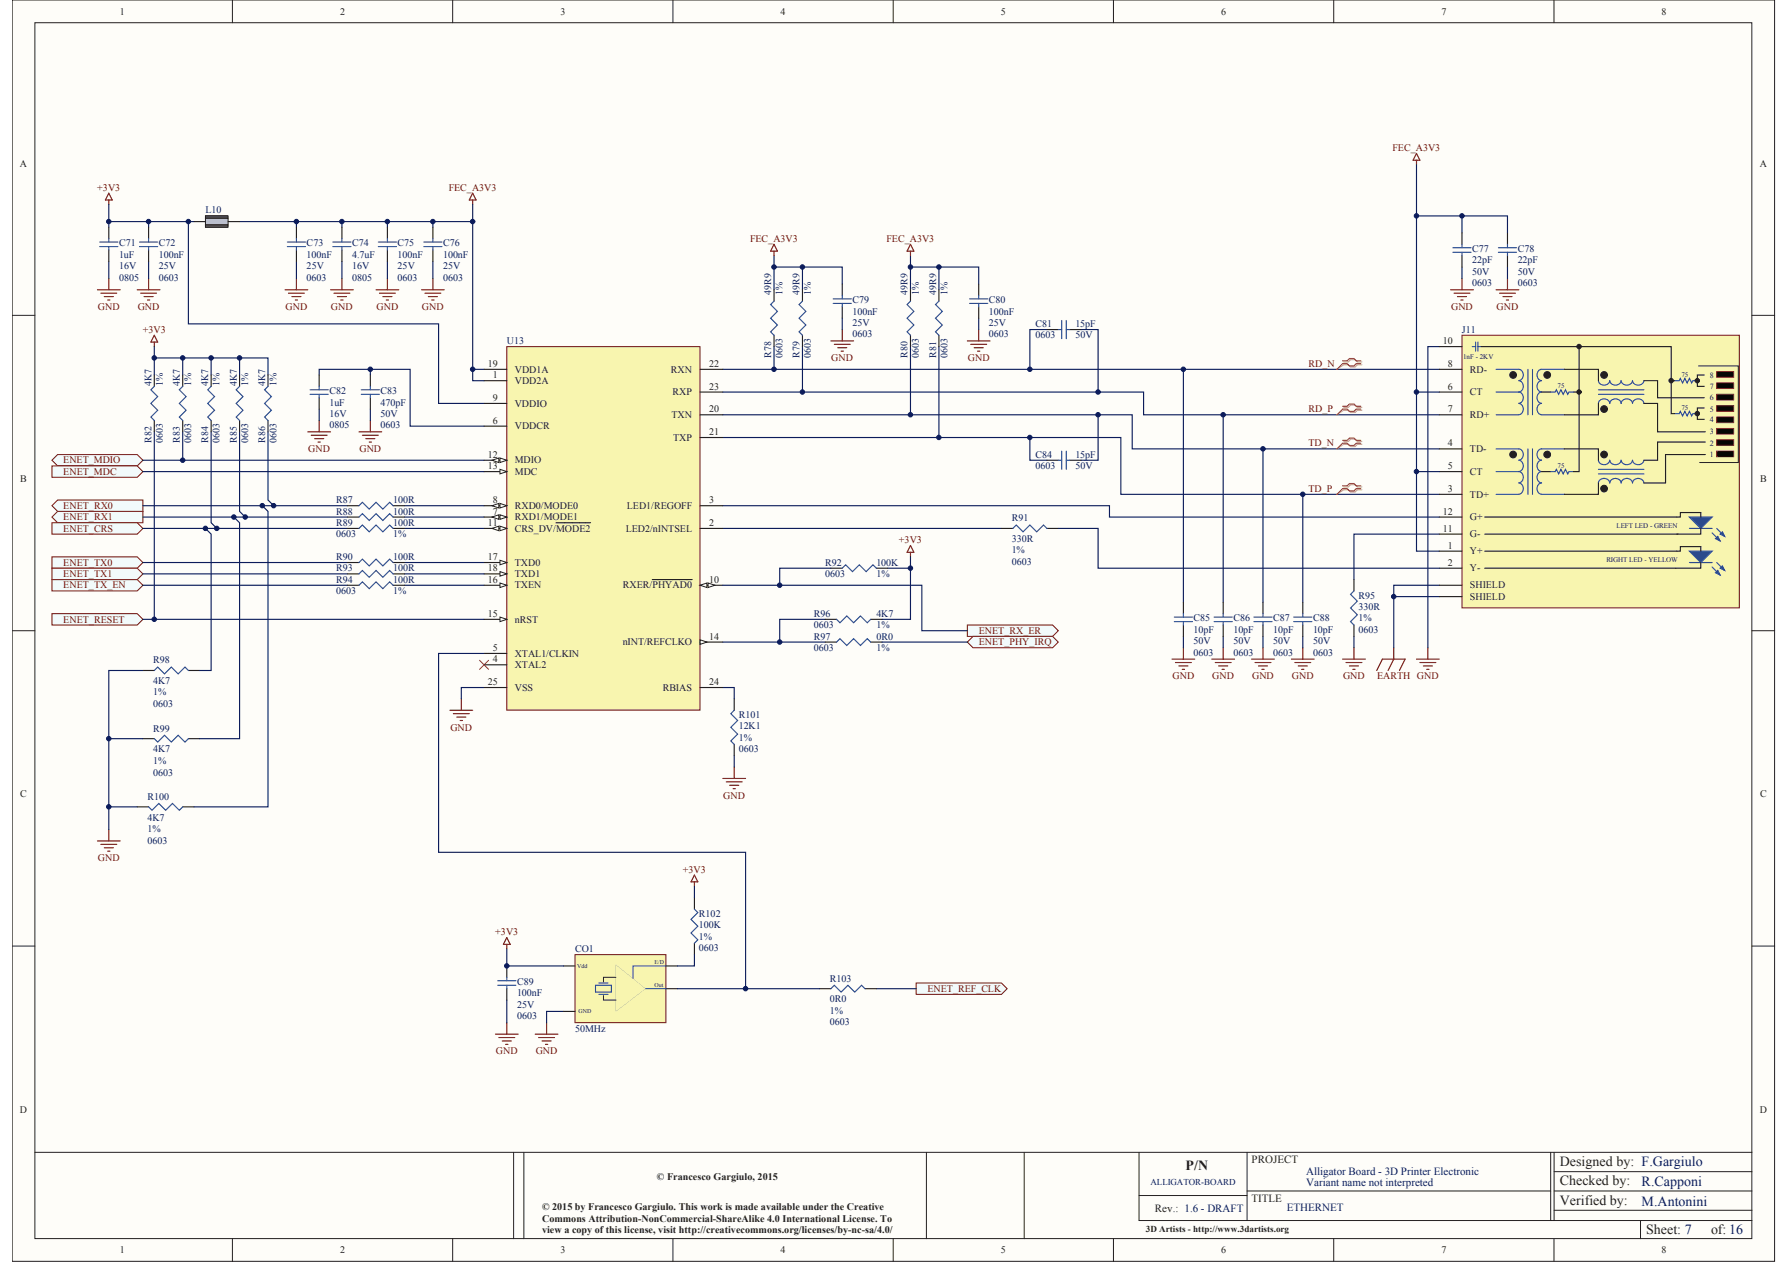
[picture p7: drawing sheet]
<svg xmlns="http://www.w3.org/2000/svg" width="297mm" height="210mm" viewBox="0 0 297 210" stroke-linecap="round" stroke-linejoin="round" font-family="sans-serif">
<defs><g id="words">
<g font-size="2.3" fill="#231f20">
<text x="196.9" y="194.4">P/N</text>
<text x="259" y="193.6">Designed by: F.Gargiulo</text>
<text x="259" y="196.8">Checked by:</text>
<text x="259" y="200">Verified by:</text>
<text x="273.3" y="204.9">Sheet: 7</text>
<text x="284.1" y="204.9">of: 16</text>
</g>
<g font-size="2.3" fill="#0c1c5b">
<text x="272.6" y="197">R.Capponi</text>
<text x="272.6" y="200.2">M.Antonini</text>
</g>
<g font-size="1.8" fill="#231f20">
<text x="207.8" y="193.2">PROJECT</text>
<text x="191.8" y="201.3">Rev.: 1.6 - DRAFT</text>
<text x="207.8" y="199.6">TITLE</text>
</g>
<g font-size="1.8" fill="#0c1c5b">
<text x="216.9" y="195.1">Alligator Board - 3D Printer Electronic</text>
<text x="216.9" y="197">Variant name not interpreted</text>
<text x="213.7" y="201.1">ETHERNET</text>
</g>
<g font-size="1.7" fill="#231f20">
<text x="19.9" y="2.4">1</text>
<text x="56.5" y="2.4">2</text>
<text x="93" y="2.4">3</text>
<text x="129.6" y="2.4">4</text>
<text x="166.2" y="2.4">5</text>
<text x="202.8" y="2.4">6</text>
<text x="239.3" y="2.4">7</text>
<text x="275.9" y="2.4">8</text>
<text x="3.3" y="27.7">A</text>
<text x="292.2" y="27.7">A</text>
<text x="239.6" y="57.2">10</text>
<text x="81" y="60.9">19</text>
<text x="81.8" y="62.8">1</text>
<text x="85.5" y="61.9">VDD1A</text>
<text x="85.5" y="63.8">VDD2A</text>
<text x="111.4" y="61.9">RXN</text>
<text x="111.7" y="65.6">RXP</text>
<text x="117.8" y="64.7">23</text>
<text x="117.8" y="60.9">22</text>
<text x="240.4" y="64.7">6</text>
<text x="240.4" y="60.9">8</text>
<text x="244.1" y="65.6">CT</text>
<text x="244.1" y="61.9">RD-</text>
<text x="81.8" y="66.6">9</text>
<text x="81.8" y="70.4">6</text>
<text x="85.5" y="67.5">VDDIO</text>
<text x="85.5" y="71.3">VDDCR</text>
<text x="111.5" y="69.4">TXN</text>
<text x="117.8" y="68.5">20</text>
<text x="240.4" y="68.5">7</text>
<text x="244.1" y="69.4">RD+</text>
<text x="81" y="76">12</text>
<text x="81" y="77.9">13</text>
<text x="85.5" y="77">MDIO</text>
<text x="111.7" y="73.2">TXP</text>
<text x="117.8" y="72.2">21</text>
<text x="240.4" y="77.9">5</text>
<text x="240.4" y="74.1">4</text>
<text x="244.1" y="75.1">TD-</text>
<text x="3.4" y="80">B</text>
<text x="81.8" y="83.6">8</text>
<text x="85.5" y="78.9">MDC</text>
<text x="117.8" y="83.6">3</text>
<text x="240.4" y="81.7">3</text>
<text x="244.1" y="82.6">TD+</text>
<text x="244.1" y="78.9">CT</text>
<text x="292.2" y="80">B</text>
<text x="81" y="87.3">11</text>
<text x="81.8" y="85.5">7</text>
<text x="85.5" y="88.3">CRS_DV/MODE2</text>
<text x="85.5" y="86.4">RXD1/MODE1</text>
<text x="85.5" y="84.5">RXD0/MODE0</text>
<text x="103.9" y="88.3">LED2/nINTSEL</text>
<text x="104.1" y="84.5">LED1/REGOFF</text>
<text x="117.8" y="87.3">2</text>
<text x="239.6" y="85.5">12</text>
<text x="239.6" y="88.3">11</text>
<text x="244.1" y="86.4">G+</text>
<text x="244.1" y="89.2">G-</text>
<text x="81" y="93">17</text>
<text x="81" y="94.9">18</text>
<text x="85.5" y="94">TXD0</text>
<text x="85.5" y="95.8">TXD1</text>
<text x="240.4" y="94">2</text>
<text x="240.4" y="91.1">1</text>
<text x="244.1" y="94.9">Y-</text>
<text x="244.1" y="92.1">Y+</text>
<text x="81" y="96.8">16</text>
<text x="85.5" y="97.7">TXEN</text>
<text x="103.4" y="97.7">RXER/PHYAD0</text>
<text x="117.8" y="96.8">10</text>
<text x="244.1" y="99.6">SHIELD</text>
<text x="244.1" y="97.7">SHIELD</text>
<text x="81" y="102.4">15</text>
<text x="85.5" y="103.4">nRST</text>
<text x="103.4" y="107.2">nINT/REFCLKO</text>
<text x="117.8" y="106.2">14</text>
<text x="81" y="113.8">25</text>
<text x="81.8" y="110">4</text>
<text x="81.8" y="108.1">5</text>
<text x="85.5" y="110.9">XTAL2</text>
<text x="85.5" y="109">XTAL1/CLKIN</text>
<text x="117.8" y="113.8">24</text>
<text x="85.5" y="114.7">VSS</text>
<text x="110" y="114.7">RBIAS</text>
<text x="3.4" y="132.4">C</text>
<text x="292.2" y="132.4">C</text>
<text x="3.3" y="184.8">D</text>
<text x="292.2" y="184.8">D</text>
<text x="109.1" y="195.9">© Francesco Gargiulo, 2015</text>
<text x="90" y="201">© 2015 by Francesco Gargiulo. This work is made available under the Creative</text>
<text x="90" y="202.9">Commons Attribution-NonCommercial-ShareAlike 4.0 International License. To</text>
<text x="19.9" y="208.1">1</text>
<text x="56.5" y="208.1">2</text>
<text x="90" y="204.7">view a copy of this license, visit http://creativecommons.org/licenses/by-nc-sa/4.0/</text>
<text x="93" y="208.1">3</text>
<text x="129.6" y="208.1">4</text>
<text x="166.2" y="208.1">5</text>
<text x="202.8" y="208.1">6</text>
<text x="239.3" y="208.1">7</text>
<text x="275.9" y="208.1">8</text>
</g>
<g font-size="1.7" fill="#6d0c0e">
<text x="231.2" y="25.1">FEC_A3V3</text>
<text x="16.2" y="31.7">+3V3</text>
<text x="74.5" y="31.7">FEC_A3V3</text>
<text x="124.6" y="40.2">FEC_A3V3</text>
<text x="147.2" y="40.2">FEC_A3V3</text>
<text x="16.3" y="51.5">GND</text>
<text x="22.9" y="51.5">GND</text>
<text x="47.4" y="51.5">GND</text>
<text x="55" y="51.5">GND</text>
<text x="62.5" y="51.5">GND</text>
<text x="70.1" y="51.5">GND</text>
<text x="240.9" y="51.5">GND</text>
<text x="248.5" y="51.5">GND</text>
<text x="23.7" y="55.3">+3V3</text>
<text x="138" y="60">GND</text>
<text x="160.7" y="60">GND</text>
<text x="217.3" y="60.9">RD_N</text>
<text x="217.3" y="68.5">RD_P</text>
<text x="10.5" y="77">ENET_MDIO</text>
<text x="51.2" y="75.1">GND</text>
<text x="59.7" y="75.1">GND</text>
<text x="217.3" y="74.1">TD_N</text>
<text x="10.5" y="78.9">ENET_MDC</text>
<text x="217.3" y="81.7">TD_P</text>
<text x="10.5" y="86.4">ENET_RX1</text>
<text x="10.5" y="84.5">ENET_RX0</text>
<text x="10.5" y="88.3">ENET_CRS</text>
<text x="10.5" y="94">ENET_TX0</text>
<text x="10.5" y="95.8">ENET_TX1</text>
<text x="149.3" y="90.2">+3V3</text>
<text x="10.5" y="97.7">ENET_TX_EN</text>
<text x="10.5" y="103.4">ENET_RESET</text>
<text x="162.5" y="105.3">ENET_RX_ER</text>
<text x="162.5" y="107.2">ENET_PHY_IRQ</text>
<text x="194.7" y="112.8">GND</text>
<text x="201.3" y="112.8">GND</text>
<text x="207.9" y="112.8">GND</text>
<text x="214.5" y="112.8">GND</text>
<text x="223" y="112.8">GND</text>
<text x="228.6" y="112.8">EARTH GND</text>
<text x="74.8" y="121.3">GND</text>
<text x="120.1" y="132.6">GND</text>
<text x="16.3" y="143">GND</text>
<text x="113.4" y="144.9">+3V3</text>
<text x="82.2" y="155.3">+3V3</text>
<text x="154" y="164.7">ENET_REF_CLK</text>
<text x="82.3" y="175.1">GND</text>
<text x="88.9" y="175.1">GND</text>
</g>
<g font-size="1.7" fill="#0c1c5b">
<text x="34.1" y="35.4">L10</text>
<text x="19.8" y="40.9">C71</text>
<text x="26.4" y="40.9">C72</text>
<text x="50.9" y="40.9">C73</text>
<text x="58.5" y="40.9">C74</text>
<text x="66" y="40.9">C75</text>
<text x="73.6" y="40.9">C76</text>
<text x="244.4" y="41.9">C77</text>
<text x="252" y="41.9">C78</text>
<text x="19.8" y="42.8">1uF</text>
<text x="19.8" y="44.7">16V</text>
<text x="19.8" y="46.6">0805</text>
<text x="26.4" y="42.8">100nF</text>
<text x="26.4" y="44.7">25V</text>
<text x="26.4" y="46.6">0603</text>
<text x="50.9" y="42.8">100nF</text>
<text x="50.9" y="44.7">25V</text>
<text x="50.9" y="46.6">0603</text>
<text x="58.5" y="42.8">4.7uF</text>
<text x="58.5" y="44.7">16V</text>
<text x="58.5" y="46.6">0805</text>
<text x="66" y="42.8">100nF</text>
<text x="66" y="44.7">25V</text>
<text x="66" y="46.6">0603</text>
<text x="73.6" y="42.8">100nF</text>
<text x="73.6" y="44.7">25V</text>
<text x="73.6" y="46.6">0603</text>
<text x="244.4" y="43.8">22pF</text>
<text x="244.4" y="45.6">50V</text>
<text x="244.4" y="47.5">0603</text>
<text x="252" y="43.8">22pF</text>
<text x="252" y="45.6">50V</text>
<text x="252" y="47.5">0603</text>
<text x="141.5" y="52.2">100nF</text>
<text x="141.5" y="50.4">C79</text>
<text x="164.2" y="52.2">100nF</text>
<text x="164.2" y="50.4">C80</text>
<text x="84.1" y="57.2">U13</text>
<text x="141.5" y="54.1">25V</text>
<text x="141.5" y="56">0603</text>
<text x="164.2" y="54.1">25V</text>
<text x="164.2" y="56">0603</text>
<text x="171.9" y="56.2">0603</text>
<text x="171.9" y="54.3">C81</text>
<text x="178.5" y="54.3">15pF</text>
<text x="178.5" y="56.2">50V</text>
<text x="242.7" y="55.3">J11</text>
<text x="54.7" y="65.5">C82</text>
<text x="63.2" y="65.5">C83</text>
<text x="54.7" y="67.3">1uF</text>
<text x="54.7" y="69.2">16V</text>
<text x="54.7" y="71.1">0805</text>
<text x="63.2" y="67.3">470pF</text>
<text x="63.2" y="69.2">50V</text>
<text x="63.2" y="71.1">0603</text>
<text x="171.9" y="77.9">0603</text>
<text x="171.9" y="76">C84</text>
<text x="178.5" y="76">15pF</text>
<text x="178.5" y="77.9">50V</text>
<text x="55.8" y="83.6">R87</text>
<text x="65.3" y="83.6">100R</text>
<text x="55.8" y="89.2">0603</text>
<text x="55.8" y="87.3">R89</text>
<text x="55.8" y="85.5">R88</text>
<text x="65.3" y="87.3">100R</text>
<text x="65.3" y="89.2">1%</text>
<text x="65.3" y="85.5">100R</text>
<text x="168" y="90">330R</text>
<text x="168" y="86.6">R91</text>
<text x="55.8" y="93">R90</text>
<text x="55.8" y="94.9">R93</text>
<text x="65.3" y="93">100R</text>
<text x="65.3" y="94.9">100R</text>
<text x="137" y="95.8">0603</text>
<text x="137" y="94">R92</text>
<text x="145.5" y="94">100K</text>
<text x="145.5" y="95.8">1%</text>
<text x="168" y="91.9">1%</text>
<text x="168" y="93.8">0603</text>
<text x="55.8" y="98.7">0603</text>
<text x="55.8" y="96.8">R94</text>
<text x="65.3" y="96.8">100R</text>
<text x="65.3" y="98.7">1%</text>
<text x="225.6" y="101.3">330R</text>
<text x="225.6" y="99.4">R95</text>
<text x="135.1" y="104.3">0603</text>
<text x="135.1" y="102.4">R96</text>
<text x="135.1" y="106.2">R97</text>
<text x="145.5" y="102.4">4K7</text>
<text x="145.5" y="104.3">1%</text>
<text x="145.5" y="106.2">0R0</text>
<text x="198.2" y="105.1">10pF</text>
<text x="198.2" y="107">50V</text>
<text x="198.2" y="103.2">C85</text>
<text x="204.8" y="105.1">10pF</text>
<text x="204.8" y="107">50V</text>
<text x="204.8" y="103.2">C86</text>
<text x="211.4" y="105.1">10pF</text>
<text x="211.4" y="107">50V</text>
<text x="211.4" y="103.2">C87</text>
<text x="218" y="105.1">10pF</text>
<text x="218" y="107">50V</text>
<text x="218" y="103.2">C88</text>
<text x="225.6" y="103.2">1%</text>
<text x="225.6" y="105.1">0603</text>
<text x="25.4" y="113.6">4K7</text>
<text x="25.4" y="110.2">R98</text>
<text x="135.1" y="108.1">0603</text>
<text x="145.5" y="108.1">1%</text>
<text x="198.2" y="108.9">0603</text>
<text x="204.8" y="108.9">0603</text>
<text x="211.4" y="108.9">0603</text>
<text x="218" y="108.9">0603</text>
<text x="25.4" y="115.5">1%</text>
<text x="25.4" y="117.4">0603</text>
<text x="122.7" y="119.2">R101</text>
<text x="25.4" y="125">4K7</text>
<text x="25.4" y="121.5">R99</text>
<text x="122.7" y="121.1">12K1</text>
<text x="122.7" y="123">1%</text>
<text x="122.7" y="124.9">0603</text>
<text x="25.4" y="126.9">1%</text>
<text x="25.4" y="128.8">0603</text>
<text x="24.5" y="136.3">4K7</text>
<text x="24.5" y="132.8">R100</text>
<text x="24.5" y="138.2">1%</text>
<text x="24.5" y="140.2">0603</text>
<text x="116.1" y="154.2">100K</text>
<text x="116.1" y="152.3">R102</text>
<text x="95.5" y="158.1">CO1</text>
<text x="116.1" y="156">1%</text>
<text x="116.1" y="157.9">0603</text>
<text x="85.8" y="165.5">100nF</text>
<text x="85.8" y="167.4">25V</text>
<text x="85.8" y="163.6">C89</text>
<text x="137.8" y="166.4">0R0</text>
<text x="137.8" y="163">R103</text>
<text x="85.8" y="169.2">0603</text>
<text x="95.5" y="171.3">50MHz</text>
<text x="137.8" y="168.3">1%</text>
<text x="137.8" y="170.2">0603</text>
</g>
<g font-size="1.6" fill="#0c1c5b">
<text x="128" y="49.1" transform="rotate(-90 128 49.1)">49R9</text>
<text x="129.9" y="49.1" transform="rotate(-90 129.9 49.1)">1%</text>
<text x="132.8" y="49.1" transform="rotate(-90 132.8 49.1)">49R9</text>
<text x="134.6" y="49.1" transform="rotate(-90 134.6 49.1)">1%</text>
<text x="150.7" y="49.1" transform="rotate(-90 150.7 49.1)">49R9</text>
<text x="152.6" y="49.1" transform="rotate(-90 152.6 49.1)">1%</text>
<text x="155.4" y="49.1" transform="rotate(-90 155.4 49.1)">49R9</text>
<text x="157.3" y="49.1" transform="rotate(-90 157.3 49.1)">1%</text>
<text x="128" y="59.4" transform="rotate(-90 128 59.4)">R78</text>
<text x="129.9" y="59.4" transform="rotate(-90 129.9 59.4)">0603</text>
<text x="132.8" y="59.4" transform="rotate(-90 132.8 59.4)">R79</text>
<text x="134.6" y="59.4" transform="rotate(-90 134.6 59.4)">0603</text>
<text x="150.7" y="59.4" transform="rotate(-90 150.7 59.4)">R80</text>
<text x="152.6" y="59.4" transform="rotate(-90 152.6 59.4)">0603</text>
<text x="155.4" y="59.4" transform="rotate(-90 155.4 59.4)">R81</text>
<text x="157.3" y="59.4" transform="rotate(-90 157.3 59.4)">0603</text>
<text x="25.1" y="64.2" transform="rotate(-90 25.1 64.2)">4K7</text>
<text x="27" y="64.2" transform="rotate(-90 27 64.2)">1%</text>
<text x="29.9" y="64.2" transform="rotate(-90 29.9 64.2)">4K7</text>
<text x="31.7" y="64.2" transform="rotate(-90 31.7 64.2)">1%</text>
<text x="34.6" y="64.2" transform="rotate(-90 34.6 64.2)">4K7</text>
<text x="36.5" y="64.2" transform="rotate(-90 36.5 64.2)">1%</text>
<text x="39.3" y="64.2" transform="rotate(-90 39.3 64.2)">4K7</text>
<text x="41.2" y="64.2" transform="rotate(-90 41.2 64.2)">1%</text>
<text x="44" y="64.2" transform="rotate(-90 44 64.2)">4K7</text>
<text x="45.9" y="64.2" transform="rotate(-90 45.9 64.2)">1%</text>
<text x="25.1" y="73.6" transform="rotate(-90 25.1 73.6)">R82</text>
<text x="27" y="73.6" transform="rotate(-90 27 73.6)">0603</text>
<text x="29.9" y="73.6" transform="rotate(-90 29.9 73.6)">R83</text>
<text x="31.7" y="73.6" transform="rotate(-90 31.7 73.6)">0603</text>
<text x="34.6" y="73.6" transform="rotate(-90 34.6 73.6)">R84</text>
<text x="36.5" y="73.6" transform="rotate(-90 36.5 73.6)">0603</text>
<text x="39.3" y="73.6" transform="rotate(-90 39.3 73.6)">R85</text>
<text x="41.2" y="73.6" transform="rotate(-90 41.2 73.6)">0603</text>
<text x="44" y="73.6" transform="rotate(-90 44 73.6)">R86</text>
<text x="45.9" y="73.6" transform="rotate(-90 45.9 73.6)">0603</text>
</g>
<text font-size="1.5" fill="#0c1c5b" x="191" y="196.8">ALLIGATOR-BOARD</text>
<text font-size="1.5" fill="#231f20" x="190.3" y="204.6">3D Artists - http://www.3dartists.org</text>
<g font-size="1.3" fill="#0c1c5b">
<text x="283.9" y="64.6">7</text>
<text x="283.9" y="62.7">8</text>
<text x="283.9" y="70.1">4</text>
<text x="283.9" y="68.4">5</text>
<text x="283.9" y="66.5">6</text>
<text x="283.9" y="75.9">1</text>
<text x="283.9" y="74">2</text>
<text x="283.9" y="72.1">3</text>
</g>
<g font-size="1.2" fill="#0c1c5b">
<text x="242.9" y="59.5">1nF - 2KV</text>
<text x="258.6" y="64.5">75</text>
<text x="279.2" y="62.6">75</text>
<text x="279.2" y="68">75</text>
<text x="258.6" y="77.7">75</text>
<text x="268.4" y="87.7">LEFT LED - GREEN</text>
<text x="266.7" y="93.3">RIGHT LED - YELLOW</text>
</g>
<g font-size="1" fill="#0c1c5b">
<text x="95.9" y="160.7">Vdd</text>
<text x="108.7" y="160.2">E/D</text>
<text x="108.7" y="163.9">Out</text>
<text x="96" y="168.3">GND</text>
</g>
</g></defs>
<path d="M2 0h292.6v209.5h-292.6z" fill="#fefdf9"/>
<path d="M2 0h292.6v209.5h-292.6z" fill="none" stroke="#231f20" stroke-width=".17"/>
<path d="M5.8 3.8h285.1v201.9h-285.1z" fill="#fefdf9"/>
<g fill="none" stroke="#231f20" stroke-width=".17">
<path d="M38.6 0v3.8M75.2 0v3.8M111.7 0v3.8M148.3 0v3.8M184.9 0v3.8M221.4 0v3.8M258 0v3.8M5.8 3.8h285.1v201.9h-285.1zM2 52.4h3.8M290.9 52.4h3.8M2 104.7h3.8M290.9 104.7h3.8"/>
<path d="M2 157.1h3.8M290.9 157.1h3.8M5.8 191.4h285.1M85.3 191.4v14.3M87 191.4v14.3M153.8 191.4v14.3M170.1 191.4v14.3M189.1 191.4v11.3h101.8M189.1 198.5h18M207.1 197.8h50.4M207.1 191.4v11.3M257.5 191.4v11.3"/>
<path d="M258 191.4v11.3M258 194.6h32.9M258 197.8h32.9M38.6 205.7v3.8M75.2 205.7v3.8M111.7 205.7v3.8M148.3 205.7v3.8M184.9 205.7v3.8M221.4 205.7v3.8M258 205.7v3.8M258 201h32.9M272.4 202.7v3"/>
</g>
<path d="M8.6 76.4l1-.9h13.2l.9 .9-.9 1h-13.2z" fill-rule="evenodd" fill="#f2fafb"/>
<path d="M8.6 76.4l1-.9h13.2l.9 .9-.9 1h-13.2z" fill="none" stroke="#6d0c0e" stroke-width=".17"/>
<path d="M8.6 77.4h14.2l.9 .9-.9 1h-14.2z" fill-rule="evenodd" fill="#f2fafb"/>
<path d="M8.6 77.4h14.2l.9 .9-.9 1h-14.2z" fill="none" stroke="#6d0c0e" stroke-width=".17"/>
<path d="M8.6 85.9l1-1h14.1v1.9h-14.1z" fill-rule="evenodd" fill="#f2fafb"/>
<path d="M8.6 85.9l1-1h14.1v1.9h-14.1z" fill="none" stroke="#6d0c0e" stroke-width=".17"/>
<path d="M8.6 84l1-1h14.1v1.9h-14.1z" fill-rule="evenodd" fill="#f2fafb"/>
<path d="M8.6 84l1-1h14.1v1.9h-14.1z" fill="none" stroke="#6d0c0e" stroke-width=".17"/>
<path d="M8.6 86.8h14.2l.9 1-.9 .9h-14.2z" fill-rule="evenodd" fill="#f2fafb"/>
<path d="M8.6 86.8h14.2l.9 1-.9 .9h-14.2z" fill="none" stroke="#6d0c0e" stroke-width=".17"/>
<path d="M160.6 103.8h14.2l.9 .9-.9 1h-14.2z" fill-rule="evenodd" fill="#f2fafb"/>
<path d="M160.6 103.8h14.2l.9 .9-.9 1h-14.2z" fill="none" stroke="#6d0c0e" stroke-width=".17"/>
<path d="M160.6 106.6l1-.9h13.2l.9 .9-.9 1h-13.2z" fill-rule="evenodd" fill="#f2fafb"/>
<path d="M160.6 106.6l1-.9h13.2l.9 .9-.9 1h-13.2z" fill="none" stroke="#6d0c0e" stroke-width=".17"/>
<path d="M8.6 101.9h14.2l.9 1-.9 .9h-14.2z" fill-rule="evenodd" fill="#f2fafb"/>
<path d="M8.6 101.9h14.2l.9 1-.9 .9h-14.2z" fill="none" stroke="#6d0c0e" stroke-width=".17"/>
<path d="M62.4 48.1h3.8M63 48.7h2.6M63.6 49.3h1.5M64.1 49.8h.4M64.3 46.2v1.9M74.7 117.9h3.8M75.3 118.5h2.6M75.8 119.1h1.5M76.4 119.6h.4M76.6 116.1v1.8M84.1 155.7l.6 1.1h-1.1zM84.1 156.8v.8" fill="none" stroke="#6d0c0e" stroke-width=".19"/>
<path d="M152.1 163.2h14.2l.9 1-.9 .9h-14.2z" fill-rule="evenodd" fill="#f2fafb"/>
<path d="M152.1 163.2h14.2l.9 1-.9 .9h-14.2z" fill="none" stroke="#6d0c0e" stroke-width=".17"/>
<path d="M18.1 32.1l.5 1.1h-1.1zM18.1 33.2v.8M47.3 48.1h3.8M47.9 48.7h2.6M48.5 49.3h1.5M49 49.8h.4M49.2 46.2v1.9" fill="none" stroke="#6d0c0e" stroke-width=".19"/>
<path d="M23.7 76.4h56.7M23.7 78.3h56.7" fill="none" stroke="#0c1c5b" stroke-width=".19"/>
<path d="M8.6 96.2h14.2l.9 1-.9 .9h-14.2z" fill-rule="evenodd" fill="#f2fafb"/>
<path d="M8.6 96.2h14.2l.9 1-.9 .9h-14.2z" fill="none" stroke="#6d0c0e" stroke-width=".17"/>
<path d="M8.6 92.5h14.2l.9 .9-.9 1h-14.2z" fill-rule="evenodd" fill="#f2fafb"/>
<path d="M8.6 92.5h14.2l.9 .9-.9 1h-14.2z" fill="none" stroke="#6d0c0e" stroke-width=".17"/>
<path d="M8.6 94.4h14.2l.9 .9-.9 .9h-14.2z" fill-rule="evenodd" fill="#f2fafb"/>
<path d="M8.6 94.4h14.2l.9 .9-.9 .9h-14.2z" fill="none" stroke="#6d0c0e" stroke-width=".17"/>
<g fill="none" stroke="#0c1c5b" stroke-width=".19">
<path d="M18.1 36.8h14.1M18.1 34v3.7M24.7 36.8v.9M31.3 36.8v17h41.5v13.2h7.6M49.2 36.8v.9M56.8 36.8v.9M64.3 36.8v.9M71.9 36.8v.9M78.5 34v2.8M235.2 35.9h15.1v2.8M242.7 35.9v2.8M18.1 43.4v2.8"/>
<path d="M24.7 43.4v2.8M25.6 57.6v4.7M30.3 59.4h14.2v2.9M35.1 59.4v2.9M39.8 59.4v2.9M49.2 43.4v2.8M56.8 43.4v2.8M64.3 43.4v2.8M71.9 43.4v2.8M128.5 44.3h11.3v2.9M128.5 42.5v5.6M128.5 57.6v3.7"/>
<path d="M133.2 44.3v3.8M133.2 57.6v7.5M139.8 52.8v1.9M151.2 44.3h11.3v2.9M151.2 42.5v5.6M151.2 57.6v11.3M155.9 44.3v3.8M155.9 57.6v15.1M162.5 52.8v1.9M173.8 54.7h-2.8v6.6M179.5 54.7h2.8v10.4M239 57.6h-1.9v50"/>
<path d="M242.7 44.3v1.9M250.3 44.3v1.9M25.6 71.7v31.2M30.3 71.7v4.7M35.1 71.7v15.1l.9 1M39.8 71.7v13.2l.9 1M44.5 71.7v11.3l.9 1M53 62.3v-1h15.1v9.5h12.3M53 67.9v1.9M61.5 61.3v1M61.5 67.9v1.9M78.5 61.3v1.9h1.9"/>
<path d="M120 68.9h68v5.6h51M120 72.7h66.1v9.4h52.9M120 65.1h69.9v3.8h49.1M120 61.3h119M171 72.7v3.7h2.8M182.3 68.9v7.5h-2.8M196.5 61.3v38.7M203.1 68.9v31.1M209.7 74.5v25.5M235.2 78.3v13.2h3.8M235.2 65.1h3.8M23.7 87.8h34"/>
<path d="M23.7 84h34M23.7 85.9h34M23.7 97.2h34M23.7 95.3h34M23.7 93.4h34M67.2 87.8h13.2M67.2 84h13.2M67.2 85.9h13.2M67.2 97.2h13.2M67.2 95.3h13.2M67.2 93.4h13.2M120 84h64.2v1.9h54.8"/>
<path d="M120 87.8h46.3M138 94.4h-8.5v2.8M147.4 94.4h3.8M151.2 92.5v10.4h-4.7M216.3 82.1v17.9M231.4 99.1h7.6M239 97.2h-7.6v10.4M239 88.7h-14.2v7.5M23.7 102.9h56.7M80.4 114.2h-3.8v1.9M120 114.2h1.9v1.9M120 106.6h17"/>
<path d="M137 102.9h-7.5v3.7M196.5 105.7v1.9M203.1 105.7v1.9M209.7 105.7v1.9M216.3 105.7v1.9M224.8 105.7v1.9M121.9 125.5v1.9M84.1 166.1v3.7M93.6 168h-2.8v1.8M145.5 164.2h6.6"/>
</g>
<g fill="none" stroke="#6d0c0e" stroke-width=".19">
<path d="M78.5 32.1l.5 1.1h-1.1zM78.5 33.2v.8M235.2 25.5l.6 1.1h-1.2zM235.2 26.6v.8M16.2 48.1h3.8M16.7 48.7h2.7M17.3 49.3h1.5M17.9 49.8h.4M18.1 46.2v1.9M22.8 48.1h3.8M23.4 48.7h2.6M23.9 49.3h1.5"/>
<path d="M24.5 49.8h.4M24.7 46.2v1.9M25.6 55.7l.6 1.1h-1.1zM25.6 56.8v.8M54.9 48.1h3.8M55.4 48.7h2.7M56 49.3h1.5M56.6 49.8h.4M56.8 46.2v1.9M70 48.1h3.8M70.6 48.7h2.6M71.1 49.3h1.5"/>
<path d="M71.7 49.8h.4M71.9 46.2v1.9M128.5 40.6l.6 1.1h-1.2zM128.5 41.7v.8M138 56.6h3.7M138.5 57.2h2.7M139.1 57.7h1.5M139.7 58.3h.3M139.8 54.7v1.9M151.2 40.6l.5 1.1h-1.1zM151.2 41.7v.8M160.6 56.6h3.8"/>
<path d="M161.2 57.2h2.6M161.7 57.7h1.6M162.3 58.3h.4M162.5 54.7v1.9M240.9 48.1h3.7M241.4 48.7h2.7M242 49.3h1.5M242.6 49.8h.3M242.7 46.2v1.9M248.4 48.1h3.8M249 48.7h2.6M249.5 49.3h1.6"/>
<path d="M250.1 49.8h.4M250.3 46.2v1.9M51.1 71.7h3.8M51.7 72.3h2.6M52.2 72.8h1.5M52.8 73.4h.4M53 69.8v1.9M59.6 71.7h3.8M60.2 72.3h2.6M60.7 72.8h1.5M61.3 73.4h.4M61.5 69.8v1.9"/>
<path d="M151.2 91.7v.8M151.2 90.6l.5 1.1h-1.1zM194.6 109.5h3.8M195.2 110h2.6M195.7 110.6h1.5M196.3 111.2h.4M196.5 107.6v1.9M201.2 109.5h3.8M201.8 110h2.6M202.3 110.6h1.5M202.9 111.2h.4M203.1 107.6v1.9"/>
<path d="M207.8 109.5h3.8M208.4 110h2.6M208.9 110.6h1.6M209.5 111.2h.4M209.7 107.6v1.9M214.4 109.5h3.8M215 110h2.6M215.6 110.6h1.5M216.1 111.2h.4M216.3 107.6v1.9M222.9 109.5h3.8M223.5 110h2.6"/>
<path d="M224.1 110.6h1.5M224.6 111.2h.4M224.8 107.6v1.9M228.6 111.3l.9-1.8h3.8l-.9 1.8M231.4 107.6v1.9l-.9 1.8M235.2 109.5h3.8M235.8 110h2.6M236.3 110.6h1.5M236.9 111.2h.4M237.1 107.6v1.9M16.2 139.7h3.8M18.1 137.8v1.9"/>
<path d="M120 129.3h3.8M120.6 129.8h2.6M121.2 130.4h1.5M121.7 131h.4M121.9 127.4v1.9M16.7 140.2h2.7M17.3 140.8h1.5M17.9 141.3h.4M115.3 145.3l.6 1.1h-1.2zM115.3 146.4v.8M82.3 171.7h3.7M82.8 172.3h2.7"/>
<path d="M83.4 172.9h1.5M84 173.4h.3M84.1 169.8v1.9M88.9 171.7h3.7M89.4 172.3h2.7M90 172.9h1.5M90.6 173.4h.3M90.8 169.8v1.9"/>
</g>
<path d="M222.9 60.4l-.9 .9M222.9 67.9l-.9 1M222.9 73.6l-.9 .9M222.9 81.1l-.9 1M79.6 109.6l1.5 1.6M81.1 109.6l-1.5 1.6" fill="none" stroke="#ee1d23" stroke-width=".17"/>
<path d="M223.1 60.1h.8l.3-.4h.8l.4 .4h.7M223.1 60.6h.8l.3 .4h.8l.4-.4h.7M223.1 67.7h.8l.3-.4h.8l.4 .4h.7M223.1 68.1h.8l.3 .4h.8l.4-.4h.7M223.1 73.3h.8l.3-.4h.8l.4 .4h.7M223.1 73.8h.8l.3 .4h.8l.4-.4h.7M223.1 80.9h.8l.3-.4h.8l.4 .4h.7M223.1 81.3h.8l.3 .4h.8l.4-.4h.7" fill="none" stroke="#cf9e9b" stroke-width=".19"/>
<path d="M223.1 60.6l-1.1 .7M223.1 68.1l-1.1 .8M223.1 73.8l-1.1 .7M223.1 81.3l-1.1 .8" fill="none" stroke="#cf9e9b" stroke-width=".17"/>
<path d="M222.9 59.9h.8l.4-.4h.7l.4 .4h.7M222.9 60.4h.8l.4 .4h.7l.4-.4h.7M222.9 67.5h.8l.4-.4h.7l.4 .4h.7M222.9 67.9h.8l.4 .4h.7l.4-.4h.7M222.9 73.1h.8l.4-.3h.7l.4 .3h.7M222.9 73.6h.8l.4 .4h.7l.4-.4h.7M222.9 80.7h.8l.4-.4h.7l.4 .4h.7M222.9 81.1h.8l.4 .4h.7l.4-.4h.7" fill="none" stroke="#ee1d23" stroke-width=".19"/>
<path d="M84.1 57.6h32.1v60.3h-32.1z" fill="#f8f5af"/>
<path d="M84.1 57.6h32.1v60.3h-32.1z" fill="none" stroke="#6d0c0e" stroke-width=".17"/>
<path d="M80.4 76.4h3.7" fill="none" stroke="#231f20" stroke-width=".19"/>
<path d="M83 76.1l1.1 .3-1.1 .4z" fill="#fefdf9"/>
<path d="M83 76.1l1.1 .3-1.1 .4z" fill="none" stroke="#231f20" stroke-width=".17"/>
<path d="M81.7 76.4l1.1-.3v.7z" fill="#fefdf9"/>
<path d="M81.7 76.4l1.1-.3v.7z" fill="none" stroke="#231f20" stroke-width=".17"/>
<path d="M80.4 78.3h3.7" fill="none" stroke="#231f20" stroke-width=".19"/>
<path d="M83 77.9l1.1 .4-1.1 .4z" fill="#fefdf9"/>
<path d="M83 77.9l1.1 .4-1.1 .4z" fill="none" stroke="#231f20" stroke-width=".17"/>
<path d="M80.4 87.8h3.7" fill="none" stroke="#231f20" stroke-width=".19"/>
<path d="M83 87.4l1.1 .4-1.1 .3z" fill="#fefdf9"/>
<path d="M83 87.4l1.1 .4-1.1 .3z" fill="none" stroke="#231f20" stroke-width=".17"/>
<path d="M81.7 87.8l1.1-.4v.7z" fill="#fefdf9"/>
<path d="M81.7 87.8l1.1-.4v.7z" fill="none" stroke="#231f20" stroke-width=".17"/>
<path d="M80.4 85.9h3.7M92.3 86.8h5.8" fill="none" stroke="#231f20" stroke-width=".19"/>
<path d="M83 85.5l1.1 .4-1.1 .3z" fill="#fefdf9"/>
<path d="M83 85.5l1.1 .4-1.1 .3z" fill="none" stroke="#231f20" stroke-width=".17"/>
<path d="M81.7 85.9l1.1-.4v.7z" fill="#fefdf9"/>
<path d="M81.7 85.9l1.1-.4v.7z" fill="none" stroke="#231f20" stroke-width=".17"/>
<path d="M80.4 84h3.7" fill="none" stroke="#231f20" stroke-width=".19"/>
<path d="M83 83.6l1.1 .4-1.1 .4z" fill="#fefdf9"/>
<path d="M83 83.6l1.1 .4-1.1 .4z" fill="none" stroke="#231f20" stroke-width=".17"/>
<path d="M81.7 84l1.1-.4v.8z" fill="#fefdf9"/>
<path d="M81.7 84l1.1-.4v.8z" fill="none" stroke="#231f20" stroke-width=".17"/>
<path d="M80.4 67h3.7M116.2 97.2h3.8" fill="none" stroke="#231f20" stroke-width=".19"/>
<path d="M116.2 97.2l1.2-.4v.8z" fill="#fefdf9"/>
<path d="M116.2 97.2l1.2-.4v.8z" fill="none" stroke="#231f20" stroke-width=".17"/>
<path d="M117.6 96.8l1.1 .4-1.1 .4z" fill="#fefdf9"/>
<path d="M117.6 96.8l1.1 .4-1.1 .4z" fill="none" stroke="#231f20" stroke-width=".17"/>
<path d="M80.4 70.8h3.7M80.4 97.2h3.7M108.3 96.2h6.6" fill="none" stroke="#231f20" stroke-width=".19"/>
<path d="M83 96.8l1.1 .4-1.1 .4z" fill="#fefdf9"/>
<path d="M83 96.8l1.1 .4-1.1 .4z" fill="none" stroke="#231f20" stroke-width=".17"/>
<path d="M80.4 93.4h3.7" fill="none" stroke="#231f20" stroke-width=".19"/>
<path d="M83 93l1.1 .4-1.1 .4z" fill="#fefdf9"/>
<path d="M83 93l1.1 .4-1.1 .4z" fill="none" stroke="#231f20" stroke-width=".17"/>
<path d="M80.4 95.3h3.7" fill="none" stroke="#231f20" stroke-width=".19"/>
<path d="M83 94.9l1.1 .4-1.1 .4z" fill="#fefdf9"/>
<path d="M83 94.9l1.1 .4-1.1 .4z" fill="none" stroke="#231f20" stroke-width=".17"/>
<path d="M80.4 61.3h3.7M116.2 61.3h3.8M116.2 65.1h3.8M116.2 68.9h3.8M116.2 72.7h3.8M116.2 84h3.8M80.4 114.2h3.7M80.4 110.4h3.7M80.4 108.5h3.7M80.4 102.9h3.7M116.2 114.2h3.8" fill="none" stroke="#231f20" stroke-width=".19"/>
<path d="M83 102.5l1.1 .4-1.1 .3z" fill="#fefdf9"/>
<path d="M83 102.5l1.1 .4-1.1 .3z" fill="none" stroke="#231f20" stroke-width=".17"/>
<path d="M80.4 63.2h3.7M116.2 106.6h3.8" fill="none" stroke="#231f20" stroke-width=".19"/>
<path d="M116.2 106.2l1.2 .4-1.2 .4z" fill="#fefdf9"/>
<path d="M116.2 106.2l1.2 .4-1.2 .4z" fill="none" stroke="#231f20" stroke-width=".17"/>
<g fill="none" stroke="#231f20" stroke-width=".19">
<path d="M18.1 37.7v1.9M24.7 37.7v1.9M49.2 37.7v1.9M56.8 37.7v1.9M64.3 37.7v1.9M71.9 37.7v1.9M242.7 38.7v1.9M250.3 38.7v1.9M18.1 41.5v1.9M24.7 41.5v1.9M49.2 41.5v1.9M56.8 41.5v1.9"/>
<path d="M64.3 41.5v1.9M71.9 41.5v1.9M128.5 48.1v1.9M128.5 55.7v1.9M133.2 48.1v1.9M133.2 55.7v1.9M139.8 47.2v1.9M139.8 51v1.8M151.2 48.1v1.9M151.2 55.7v1.9M155.9 48.1v1.9M155.9 55.7v1.9"/>
<path d="M162.5 47.2v1.9M162.5 51v1.8M173.8 54.7h1.9M177.6 54.7h1.9M242.7 42.5v1.8M250.3 42.5v1.8M25.6 62.3v1.9M25.6 69.8v1.9M30.3 62.3v1.9M30.3 69.8v1.9M35.1 62.3v1.9M35.1 69.8v1.9"/>
<path d="M39.8 62.3v1.9M39.8 69.8v1.9M44.5 62.3v1.9M44.5 69.8v1.9M53 62.3v1.9M53 66.1v1.8M61.5 62.3v1.9M61.5 66.1v1.8M173.8 76.4h1.9M177.6 76.4h1.9M57.7 87.8h1.9M57.7 97.2h1.9"/>
<path d="M57.7 93.4h1.9M57.7 95.3h1.9M57.7 84h1.9M57.7 85.9h1.9M65.3 87.8h1.9M65.3 97.2h1.9M65.3 93.4h1.9M65.3 95.3h1.9M65.3 84h1.9M65.3 85.9h1.9M116.2 87.8h3.8M138 94.4h1.8"/>
<path d="M145.5 94.4h1.9M166.3 87.8h1.9M173.8 87.8h1.9M224.8 96.2v1.9M23.7 111.3h1.9M31.3 111.3h1.9M121.9 116.1v1.8M137 102.9h1.9M137 106.6h1.9M144.6 102.9h1.9M144.6 106.6h1.9M196.5 100v1.9"/>
<path d="M196.5 103.8v1.9M203.1 100v1.9M203.1 103.8v1.9M209.7 100v1.9M209.7 103.8v1.9M216.3 100v1.9M216.3 103.8v1.9M224.8 103.8v1.9M22.8 134h1.9M23.7 122.7h1.9M30.3 134h1.9M31.3 122.7h1.9"/>
<path d="M121.9 123.6v1.9M115.3 149.1v1.9M115.3 156.6v1.9M84.1 160.4v1.9M84.1 164.2v1.9M136.1 164.2h1.9M143.6 164.2h1.9"/>
</g>
<path d="M39.8 36.8h38.7v24.5h1.9M25.6 59.4h4.7v2.9" fill="none" stroke="#0c1c5b" stroke-width=".19"/>
<g fill="none" stroke="#2151a3" stroke-width=".19">
<path d="M18.1 39.6v.6M24.7 39.6v.6M49.2 39.6v.6M56.8 39.6v.6M64.3 39.6v.6M71.9 39.6v.6M16.6 41h3M16.6 40.2h3M18.1 41v.5M23.2 41h3M23.2 40.2h3M24.7 41v.5"/>
<path d="M47.7 41h3M47.7 40.2h3M49.2 41v.5M55.3 41h3M55.3 40.2h3M56.8 41v.5M62.8 41h3M62.8 40.2h3M64.3 41v.5M70.4 41h3M70.4 40.2h3M71.9 41v.5"/>
<path d="M128.5 50l-.6 .6 1.2 1.1-1.2 1.1 1.2 1.2-1.2 1.1 .6 .6M133.2 50l-.5 .6 1.1 1.1-1.1 1.1 1.1 1.2-1.1 1.1 .5 .6M138.3 50.4h3.1M138.3 49.6h3.1M139.8 49.1v.5M139.8 50.4v.6M151.2 50l-.6 .6 1.1 1.1-1.1 1.1 1.1 1.2-1.1 1.1 .6 .6M155.9 50l-.6 .6 1.2 1.1-1.2 1.1 1.2 1.2-1.2 1.1 .6 .6M161 50.4h3M161 49.6h3M162.5 49.1v.5M162.5 50.4v.6"/>
<path d="M175.7 54.7h.6M176.3 53.2v3M177 53.2v3M177 54.7h.6M241.2 41.9h3.1M241.2 41.1h3.1M242.7 40.6v.5M242.7 41.9v.6M248.8 41.9h3M248.8 41.1h3M250.3 40.6v.5M250.3 41.9v.6"/>
<path d="M25.6 64.2l-.5 .5 1.1 1.2-1.1 1.1 1.1 1.1-1.1 1.2 .5 .5M30.3 64.2l-.5 .5 1.1 1.2-1.1 1.1 1.1 1.1-1.1 1.2 .5 .5M35.1 64.2l-.6 .5 1.1 1.2-1.1 1.1 1.1 1.1-1.1 1.2 .6 .5M39.8 64.2l-.6 .5 1.1 1.2-1.1 1.1 1.1 1.1-1.1 1.2 .6 .5M44.5 64.2l-.6 .5 1.2 1.2-1.2 1.1 1.2 1.1-1.2 1.2 .6 .5M51.5 65.5h3M51.5 64.7h3M53 64.2v.5M53 65.5v.6M60 65.5h3M60 64.7h3M61.5 64.2v.5"/>
<path d="M61.5 65.5v.6M175.7 76.4h.6M176.3 74.9v3M177 74.9v3M177 76.4h.6M59.6 97.2l.6-.6 1.1 1.2 1.1-1.2 1.2 1.2 1.1-1.2 .6 .6M59.6 93.4l.6-.6 1.1 1.2 1.1-1.2 1.2 1.2 1.1-1.2 .6 .6M59.6 95.3l.6-.6 1.1 1.2 1.1-1.2 1.2 1.2 1.1-1.2 .6 .6M59.6 87.8l.6-.6 1.1 1.1 1.1-1.1 1.2 1.1 1.1-1.1 .6 .6M59.6 84l.6-.6 1.1 1.1 1.1-1.1 1.2 1.1 1.1-1.1 .6 .6M59.6 85.9l.6-.6 1.1 1.1 1.1-1.1 1.2 1.1 1.1-1.1 .6 .6M139.8 94.4l.6-.6 1.1 1.1 1.2-1.1 1.1 1.1 1.1-1.1 .6 .6"/>
<path d="M168.2 87.8l.5-.6 1.2 1.1 1.1-1.1 1.1 1.1 1.2-1.1 .5 .6M224.8 98.1l-.6 .6 1.2 1.1-1.2 1.2 1.2 1.1-1.2 1.1 .6 .6M25.6 111.3l.6-.5 1.1 1.1 1.1-1.1 1.2 1.1 1.1-1.1 .6 .5M121.9 117.9l-.6 .6 1.2 1.1-1.2 1.2 1.2 1.1-1.2 1.1 .6 .6M138.9 102.9l.6 .5 1.1-1.1 1.1 1.1 1.2-1.1 1.1 1.1 .6-.5M138.9 106.6l.6-.5 1.1 1.1 1.1-1.1 1.2 1.1 1.1-1.1 .6 .5M195 103.2h3M195 102.5h3M196.5 101.9v.6M196.5 103.2v.6M201.6 103.2h3M201.6 102.5h3"/>
<path d="M203.1 101.9v.6M203.1 103.2v.6M208.2 103.2h3M208.2 102.5h3M209.7 101.9v.6M209.7 103.2v.6M214.8 103.2h3M214.8 102.5h3M216.3 101.9v.6M216.3 103.2v.6M24.7 134l.5 .6 1.2-1.2 1.1 1.2 1.1-1.2 1.2 1.2 .5-.6M25.6 122.7l.6 .5 1.1-1.1 1.1 1.1 1.2-1.1 1.1 1.1 .6-.5"/>
<path d="M115.3 151l.6 .5-1.2 1.2 1.2 1.1-1.2 1.1 1.2 1.2-.6 .5M82.6 163.6h3.1M82.6 162.9h3.1M84.1 162.3v.6M84.1 163.6v.6M138 164.2l.5-.6 1.2 1.2 1.1-1.2 1.1 1.2 1.2-1.2 .5 .6"/>
</g>
<path d="M242.7 55.7h46.1v45.2h-46.1z" fill="#f8f5af"/>
<path d="M242.7 55.7h46.1v45.2h-46.1z" fill="none" stroke="#6d0c0e" stroke-width=".17"/>
<path d="M239 65.1h3.7M239 61.3h3.7M239 68.9h3.7M239 94.4h3.7M239 85.9h3.7M239 88.7h3.7M239 91.5h3.7" fill="none" stroke="#231f20" stroke-width=".19"/>
<path d="M285 61.7h2.8v.9h-2.8z" fill="#060705"/>
<path d="M285 61.7h2.8v.9h-2.8z" fill="none" stroke="#6d0c0e" stroke-width=".17"/>
<path d="M285 63.6h2.8v.9h-2.8z" fill="#060705"/>
<path d="M285 63.6h2.8v.9h-2.8z" fill="none" stroke="#6d0c0e" stroke-width=".17"/>
<path d="M285 65.5h2.8v.9h-2.8z" fill="#060705"/>
<path d="M285 65.5h2.8v.9h-2.8z" fill="none" stroke="#6d0c0e" stroke-width=".17"/>
<path d="M285 67.4h2.8v.9h-2.8z" fill="#060705"/>
<path d="M285 67.4h2.8v.9h-2.8z" fill="none" stroke="#6d0c0e" stroke-width=".17"/>
<path d="M285 69.3h2.8v.9h-2.8z" fill="#060705"/>
<path d="M285 69.3h2.8v.9h-2.8z" fill="none" stroke="#6d0c0e" stroke-width=".17"/>
<path d="M285 71.1h2.8v1h-2.8z" fill="#060705"/>
<path d="M285 71.1h2.8v1h-2.8z" fill="none" stroke="#6d0c0e" stroke-width=".17"/>
<path d="M285 73h2.8v1h-2.8z" fill="#060705"/>
<path d="M285 73h2.8v1h-2.8z" fill="none" stroke="#6d0c0e" stroke-width=".17"/>
<path d="M285 74.9h2.8v.9h-2.8z" fill="#060705"/>
<path d="M285 74.9h2.8v.9h-2.8z" fill="none" stroke="#6d0c0e" stroke-width=".17"/>
<path d="M239 57.6h3.7M239 99.1h3.7M239 97.2h3.7" fill="none" stroke="#231f20" stroke-width=".19"/>
<path d="M252.2 61.3a.96 .96 0 0 1 .7 1 .96 .96 0 0 1-.7 .9 .97 .97 0 0 1 .7 .9 .97 .97 0 0 1-.7 1 .97 .97 0 0 1 .7 .9 .97 .97 0 0 1-.7 1 .97 .97 0 0 1 .7 .9 .97 .97 0 0 1-.7 1" fill="none" stroke="#2151a3" stroke-width=".19"/>
<circle cx="251.2" cy="62.3" r=".56" fill="#231f20"/>
<circle cx="251.2" cy="62.3" r=".56" fill="none" stroke="#231f20" stroke-width=".17"/>
<path d="M256 61.3a.97 .97 0 0 0-.8 1 .97 .97 0 0 0 .8 .9 .97 .97 0 0 0-.8 1 .97 .97 0 0 0 .8 .9 .97 .97 0 0 0-.8 1 .97 .97 0 0 0 .8 .9 .96 .96 0 0 0-.8 .9 .96 .96 0 0 0 .8 1" fill="none" stroke="#2151a3" stroke-width=".19"/>
<circle cx="256.9" cy="62.3" r=".56" fill="#231f20"/>
<circle cx="256.9" cy="62.3" r=".56" fill="none" stroke="#231f20" stroke-width=".17"/>
<path d="M248.4 65.1h3.8M248.4 68.9h3.8M248.4 61.3h3.8M253.7 61.3v7.6M254.4 61.3v7.6M265.4 67a.95 .95 0 0 1 .9-.8 .95 .95 0 0 1 1 .8 .97 .97 0 0 1 .9-.8 .97 .97 0 0 1 1 .8M269.2 67a.95 .95 0 0 1 .9-.8 .95 .95 0 0 1 .9 .8 .97 .97 0 0 1 1-.8 .97 .97 0 0 1 .9 .8" fill="none" stroke="#2151a3" stroke-width=".19"/>
<circle cx="266.3" cy="67.9" r=".56" fill="#231f20"/>
<circle cx="266.3" cy="67.9" r=".56" fill="none" stroke="#231f20" stroke-width=".17"/>
<path d="M265.4 63.2a.97 .97 0 0 0 .9 .8 .97 .97 0 0 0 1-.8 .96 .96 0 0 0 .9 .8 .96 .96 0 0 0 1-.8M269.2 63.2a.97 .97 0 0 0 .9 .8 .97 .97 0 0 0 1-.8 .96 .96 0 0 0 .9 .8 .96 .96 0 0 0 .9-.8" fill="none" stroke="#2151a3" stroke-width=".19"/>
<circle cx="266.3" cy="62.3" r=".56" fill="#231f20"/>
<circle cx="266.3" cy="62.3" r=".56" fill="none" stroke="#231f20" stroke-width=".17"/>
<path d="M252.2 74.5a.96 .96 0 0 1 .7 1 .96 .96 0 0 1-.7 .9 .97 .97 0 0 1 .7 1 .97 .97 0 0 1-.7 .9M252.2 78.3a.96 .96 0 0 1 .7 1 .96 .96 0 0 1-.7 .9 .97 .97 0 0 1 .7 .9 .97 .97 0 0 1-.7 1M256 61.3h3.7M256 68.9h3.7M265.4 64.7h7.6M265.4 65.5h7.6" fill="none" stroke="#2151a3" stroke-width=".19"/>
<path d="M239 78.3h3.7M239 74.5h3.7M259.7 61.3h5.7v1.9M265.4 67v1.9h-5.7M273 63.2h2.2v2.9h7.8M273 67h2.2v4.7h7.9M239 82.1h3.7" fill="none" stroke="#231f20" stroke-width=".19"/>
<circle cx="251.2" cy="75.5" r=".56" fill="#231f20"/>
<circle cx="251.2" cy="75.5" r=".56" fill="none" stroke="#231f20" stroke-width=".17"/>
<path d="M256 78.3a.97 .97 0 0 0-.8 1 .97 .97 0 0 0 .8 .9 .96 .96 0 0 0-.8 .9 .96 .96 0 0 0 .8 1M256 74.5a.97 .97 0 0 0-.8 1 .97 .97 0 0 0 .8 .9 .96 .96 0 0 0-.8 1 .96 .96 0 0 0 .8 .9" fill="none" stroke="#2151a3" stroke-width=".19"/>
<circle cx="256.9" cy="75.5" r=".56" fill="#231f20"/>
<circle cx="256.9" cy="75.5" r=".56" fill="none" stroke="#231f20" stroke-width=".17"/>
<path d="M248.4 78.3h3.8M248.4 74.5h3.8M253.7 74.5v7.6M254.4 74.5v7.6M248.4 82.1h3.8M269.2 80.2a.97 .97 0 0 0-1-.8 .97 .97 0 0 0-.9 .8 .96 .96 0 0 0-1-.8 .96 .96 0 0 0-.9 .8M272.9 80.2a.97 .97 0 0 0-.9-.8 .97 .97 0 0 0-1 .8 .96 .96 0 0 0-.9-.8 .96 .96 0 0 0-.9 .8" fill="none" stroke="#2151a3" stroke-width=".19"/>
<circle cx="266.3" cy="81.1" r=".56" fill="#231f20"/>
<circle cx="266.3" cy="81.1" r=".56" fill="none" stroke="#231f20" stroke-width=".17"/>
<path d="M269.2 76.4a.96 .96 0 0 1-1 .8 .96 .96 0 0 1-.9-.8 .97 .97 0 0 1-1 .8 .97 .97 0 0 1-.9-.8M272.9 76.4a.96 .96 0 0 1-.9 .8 .96 .96 0 0 1-.9-.8 .97 .97 0 0 1-1 .8 .97 .97 0 0 1-.9-.8" fill="none" stroke="#2151a3" stroke-width=".19"/>
<circle cx="266.3" cy="75.5" r=".56" fill="#231f20"/>
<circle cx="266.3" cy="75.5" r=".56" fill="none" stroke="#231f20" stroke-width=".17"/>
<path d="M244.4 57.6h.6M245 56.8v1.5M245.4 57.6h.6M245.4 56.8v1.5M256 74.5h3.7M257.5 65.1h.7l.2-.4 .4 .8 .4-.8 .3 .8 .4-.8 .4 .8 .2-.4h.7M257.5 78.3h.7l.2-.4 .4 .8 .4-.8 .3 .8 .4-.8 .4 .8 .2-.4h.7M265.4 77.9h7.6M265.4 78.7h7.6M278 63.2h.8l.2-.4 .4 .8 .3-.8 .4 .8 .4-.8 .4 .8 .2-.4h.7M278 68.7h.8l.2-.4 .4 .8 .3-.8 .4 .8 .4-.8 .4 .8 .2-.4h.7M256 82.1h3.7" fill="none" stroke="#2151a3" stroke-width=".19"/>
<path d="M246 57.6h31.5v11.1h.5M262.2 57.6v20.7h-1M256 65.1h1.5M256 78.3h1.5M259.7 74.5h5.7v1.9M261.2 65.1h1M277.5 63.2h.5M283 62.3h-1.2v1.9h1.2M283 67.7h-1.2v1.9h1.2M283.1 73.4h-7.9v3h-2.2M283.1 75.5h-6.6v4.7h-3.5M265.4 80.2v1.9h-5.7" fill="none" stroke="#231f20" stroke-width=".19"/>
<path d="M280.5 85.9h3.8l-1.9 1.9z" fill="#2151a3"/>
<path d="M280.5 85.9h3.8l-1.9 1.9zM284.3 88.5l1.3 1.3M285 87.8l1.4 1.3" fill="none" stroke="#2151a3" stroke-width=".19"/>
<path d="M284.8 89.5l.4-.4 .4 .7z" fill="#2151a3"/>
<path d="M284.8 89.5l.4-.4 .4 .7z" fill="none" stroke="#2151a3" stroke-width=".19"/>
<path d="M286 88.3l.4 .8-.8-.4z" fill="#2151a3"/>
<path d="M280.5 87.8h3.8M286 88.3l.4 .8-.8-.4z" fill="none" stroke="#2151a3" stroke-width=".19"/>
<path d="M246.5 85.9h32.5v-.8h3.4v.8M246.5 88.7h32.1M282.4 87.8v.9h-4" fill="none" stroke="#231f20" stroke-width=".19"/>
<path d="M280.5 91.5h3.8l-1.9 1.9z" fill="#2151a3"/>
<path d="M280.5 91.5h3.8l-1.9 1.9zM284.3 94.2l1.3 1.3M285 93.4l1.4 1.3" fill="none" stroke="#2151a3" stroke-width=".19"/>
<path d="M284.8 95.1l.4-.4 .4 .8z" fill="#2151a3"/>
<path d="M284.8 95.1l.4-.4 .4 .8z" fill="none" stroke="#2151a3" stroke-width=".19"/>
<path d="M285.6 94.4l.4-.4 .4 .7z" fill="#2151a3"/>
<path d="M280.5 93.4h3.8M285.6 94.4l.4-.4 .4 .7z" fill="none" stroke="#2151a3" stroke-width=".19"/>
<path d="M246.5 91.5h32.5v-.7h3.4v.7M282.4 93.4v1h-35.9" fill="none" stroke="#231f20" stroke-width=".19"/>
<path d="M282 60.8h6.6v16h-6.4" fill="none" stroke="#231f20" stroke-width=".17"/>
<circle cx="262.2" cy="57.5" r=".37" fill="#231f20"/>
<circle cx="262.2" cy="57.5" r=".37" fill="none" stroke="#231f20" stroke-width=".17"/>
<circle cx="262.2" cy="65.1" r=".37" fill="#231f20"/>
<circle cx="262.2" cy="65.1" r=".37" fill="none" stroke="#231f20" stroke-width=".17"/>
<circle cx="277.5" cy="63.2" r=".37" fill="#231f20"/>
<circle cx="277.5" cy="63.2" r=".37" fill="none" stroke="#231f20" stroke-width=".17"/>
<circle cx="281.8" cy="63.2" r=".37" fill="#231f20"/>
<circle cx="281.8" cy="63.2" r=".37" fill="none" stroke="#231f20" stroke-width=".17"/>
<circle cx="281.8" cy="68.7" r=".37" fill="#231f20"/>
<circle cx="281.8" cy="68.7" r=".37" fill="none" stroke="#231f20" stroke-width=".17"/>
<path d="M235.2 27.4v50.9h3.8" fill="none" stroke="#0c1c5b" stroke-width=".19"/>
<path d="M34.1 36.2h3.8v1.1h-3.8z" fill="#bfc0c3"/>
<path d="M34.1 36.2h3.8v1.1h-3.8zM34.1 35.9h3.8v.3h-3.8zM34.1 37.4h3.8v.3h-3.8z" fill="none" stroke="#231f20" stroke-width=".17"/>
<path d="M32.2 36.8h1.9M37.9 36.8h1.9" fill="none" stroke="#231f20" stroke-width=".19"/>
<path d="M34.1 36h3.8M34.1 37.5h3.8" fill="none" stroke="#616366" stroke-width=".36"/>
<path d="M95.5 158.5h15.1v11.3h-15.1z" fill="#f8f5af"/>
<path d="M95.5 158.5h15.1v11.3h-15.1z" fill="none" stroke="#6d0c0e" stroke-width=".17"/>
<path d="M98.9 163.6h2.6v1.2h-2.6zM99.4 163.2h1.6M99.4 165.1h1.6" fill="none" stroke="#2151a3" stroke-width=".19"/>
<path d="M93.6 160.4h1.9M93.6 168h1.9M110.6 160.4h1.9M110.6 164.2h1.9" fill="none" stroke="#231f20" stroke-width=".19"/>
<path d="M102.3 160.2h4.9v7.7h-4.9z" fill="#f8f5af"/>
<path d="M102.3 160.2l4.9 4-4.9 3.8zM102.3 160.2v7.7l4.9-3.7z" fill="#233285"/>
<path d="M100.2 165.3v.8h2.1M102.3 162.3h-2.1v.8" fill="none" stroke="#231f20" stroke-width=".17"/>
<path d="M107.2 164.2h3.4M110.6 160.4h-5.5v2.1" fill="none" stroke="#2151a3" stroke-width=".17"/>
<g fill="none" stroke="#0c1c5b" stroke-width=".19">
<path d="M34.1 87.8l1 .9v22.6h-1.9M38.8 85.9l1 .9v35.9h-6.6M43.6 84l.9 .9v49.1h-12.3M120 97.2h33.1v7.5h7.5M175.7 87.8h6.6v6.6h56.7M23.7 111.3h-5.6v26.5M80.4 108.5h-7.6v33h51v22.7M146.5 106.6h14.1M18.1 122.7h5.6M18.1 134h4.7M84.1 157.6v2.8h9.5M115.3 158.5v1.9h-2.8"/>
<path d="M115.3 147.2v1.9M112.5 164.2h23.6"/>
</g>
<circle cx="18.1" cy="134" r=".37" fill="#0c1c5b"/>
<circle cx="18.1" cy="134" r=".37" fill="none" stroke="#0c1c5b" stroke-width=".17"/>
<circle cx="18.1" cy="122.7" r=".37" fill="#0c1c5b"/>
<circle cx="18.1" cy="122.7" r=".37" fill="none" stroke="#0c1c5b" stroke-width=".17"/>
<circle cx="18.1" cy="36.8" r=".37" fill="#0c1c5b"/>
<circle cx="18.1" cy="36.8" r=".37" fill="none" stroke="#0c1c5b" stroke-width=".17"/>
<circle cx="24.7" cy="36.8" r=".37" fill="#0c1c5b"/>
<circle cx="24.7" cy="36.8" r=".37" fill="none" stroke="#0c1c5b" stroke-width=".17"/>
<circle cx="25.6" cy="102.8" r=".37" fill="#0c1c5b"/>
<circle cx="25.6" cy="102.8" r=".37" fill="none" stroke="#0c1c5b" stroke-width=".17"/>
<circle cx="25.6" cy="59.4" r=".37" fill="#0c1c5b"/>
<circle cx="25.6" cy="59.4" r=".37" fill="none" stroke="#0c1c5b" stroke-width=".17"/>
<circle cx="30.3" cy="76.4" r=".37" fill="#0c1c5b"/>
<circle cx="30.3" cy="76.4" r=".37" fill="none" stroke="#0c1c5b" stroke-width=".17"/>
<circle cx="30.3" cy="59.4" r=".37" fill="#0c1c5b"/>
<circle cx="30.3" cy="59.4" r=".37" fill="none" stroke="#0c1c5b" stroke-width=".17"/>
<circle cx="31.3" cy="36.8" r=".37" fill="#0c1c5b"/>
<circle cx="31.3" cy="36.8" r=".37" fill="none" stroke="#0c1c5b" stroke-width=".17"/>
<circle cx="34.1" cy="87.7" r=".37" fill="#0c1c5b"/>
<circle cx="34.1" cy="87.7" r=".37" fill="none" stroke="#0c1c5b" stroke-width=".17"/>
<circle cx="35" cy="59.4" r=".37" fill="#0c1c5b"/>
<circle cx="35" cy="59.4" r=".37" fill="none" stroke="#0c1c5b" stroke-width=".17"/>
<circle cx="36" cy="87.7" r=".37" fill="#0c1c5b"/>
<circle cx="36" cy="87.7" r=".37" fill="none" stroke="#0c1c5b" stroke-width=".17"/>
<circle cx="38.8" cy="85.9" r=".37" fill="#0c1c5b"/>
<circle cx="38.8" cy="85.9" r=".37" fill="none" stroke="#0c1c5b" stroke-width=".17"/>
<circle cx="39.8" cy="59.4" r=".37" fill="#0c1c5b"/>
<circle cx="39.8" cy="59.4" r=".37" fill="none" stroke="#0c1c5b" stroke-width=".17"/>
<circle cx="40.7" cy="85.9" r=".37" fill="#0c1c5b"/>
<circle cx="40.7" cy="85.9" r=".37" fill="none" stroke="#0c1c5b" stroke-width=".17"/>
<circle cx="43.5" cy="84" r=".37" fill="#0c1c5b"/>
<circle cx="43.5" cy="84" r=".37" fill="none" stroke="#0c1c5b" stroke-width=".17"/>
<circle cx="45.4" cy="84" r=".37" fill="#0c1c5b"/>
<circle cx="45.4" cy="84" r=".37" fill="none" stroke="#0c1c5b" stroke-width=".17"/>
<circle cx="49.2" cy="36.8" r=".37" fill="#0c1c5b"/>
<circle cx="49.2" cy="36.8" r=".37" fill="none" stroke="#0c1c5b" stroke-width=".17"/>
<circle cx="56.8" cy="36.8" r=".37" fill="#0c1c5b"/>
<circle cx="56.8" cy="36.8" r=".37" fill="none" stroke="#0c1c5b" stroke-width=".17"/>
<circle cx="61.5" cy="61.3" r=".37" fill="#0c1c5b"/>
<circle cx="61.5" cy="61.3" r=".37" fill="none" stroke="#0c1c5b" stroke-width=".17"/>
<circle cx="64.3" cy="36.8" r=".37" fill="#0c1c5b"/>
<circle cx="64.3" cy="36.8" r=".37" fill="none" stroke="#0c1c5b" stroke-width=".17"/>
<circle cx="71.9" cy="36.8" r=".37" fill="#0c1c5b"/>
<circle cx="71.9" cy="36.8" r=".37" fill="none" stroke="#0c1c5b" stroke-width=".17"/>
<circle cx="78.5" cy="61.3" r=".37" fill="#0c1c5b"/>
<circle cx="78.5" cy="61.3" r=".37" fill="none" stroke="#0c1c5b" stroke-width=".17"/>
<circle cx="78.5" cy="36.8" r=".37" fill="#0c1c5b"/>
<circle cx="78.5" cy="36.8" r=".37" fill="none" stroke="#0c1c5b" stroke-width=".17"/>
<circle cx="84.1" cy="160.4" r=".37" fill="#0c1c5b"/>
<circle cx="84.1" cy="160.4" r=".37" fill="none" stroke="#0c1c5b" stroke-width=".17"/>
<circle cx="123.8" cy="164.2" r=".37" fill="#0c1c5b"/>
<circle cx="123.8" cy="164.2" r=".37" fill="none" stroke="#0c1c5b" stroke-width=".17"/>
<circle cx="128.5" cy="61.3" r=".37" fill="#0c1c5b"/>
<circle cx="128.5" cy="61.3" r=".37" fill="none" stroke="#0c1c5b" stroke-width=".17"/>
<circle cx="128.5" cy="44.3" r=".37" fill="#0c1c5b"/>
<circle cx="128.5" cy="44.3" r=".37" fill="none" stroke="#0c1c5b" stroke-width=".17"/>
<circle cx="129.5" cy="106.6" r=".37" fill="#0c1c5b"/>
<circle cx="129.5" cy="106.6" r=".37" fill="none" stroke="#0c1c5b" stroke-width=".17"/>
<circle cx="129.5" cy="97.2" r=".37" fill="#0c1c5b"/>
<circle cx="129.5" cy="97.2" r=".37" fill="none" stroke="#0c1c5b" stroke-width=".17"/>
<circle cx="133.2" cy="65.1" r=".37" fill="#0c1c5b"/>
<circle cx="133.2" cy="65.1" r=".37" fill="none" stroke="#0c1c5b" stroke-width=".17"/>
<circle cx="133.2" cy="44.3" r=".37" fill="#0c1c5b"/>
<circle cx="133.2" cy="44.3" r=".37" fill="none" stroke="#0c1c5b" stroke-width=".17"/>
<circle cx="151.2" cy="94.3" r=".37" fill="#0c1c5b"/>
<circle cx="151.2" cy="94.3" r=".37" fill="none" stroke="#0c1c5b" stroke-width=".17"/>
<circle cx="151.2" cy="68.9" r=".37" fill="#0c1c5b"/>
<circle cx="151.2" cy="68.9" r=".37" fill="none" stroke="#0c1c5b" stroke-width=".17"/>
<circle cx="151.2" cy="44.3" r=".37" fill="#0c1c5b"/>
<circle cx="151.2" cy="44.3" r=".37" fill="none" stroke="#0c1c5b" stroke-width=".17"/>
<circle cx="155.9" cy="72.6" r=".37" fill="#0c1c5b"/>
<circle cx="155.9" cy="72.6" r=".37" fill="none" stroke="#0c1c5b" stroke-width=".17"/>
<circle cx="155.9" cy="44.3" r=".37" fill="#0c1c5b"/>
<circle cx="155.9" cy="44.3" r=".37" fill="none" stroke="#0c1c5b" stroke-width=".17"/>
<circle cx="171" cy="72.6" r=".37" fill="#0c1c5b"/>
<circle cx="171" cy="72.6" r=".37" fill="none" stroke="#0c1c5b" stroke-width=".17"/>
<circle cx="171" cy="61.3" r=".37" fill="#0c1c5b"/>
<circle cx="171" cy="61.3" r=".37" fill="none" stroke="#0c1c5b" stroke-width=".17"/>
<circle cx="182.3" cy="68.9" r=".37" fill="#0c1c5b"/>
<circle cx="182.3" cy="68.9" r=".37" fill="none" stroke="#0c1c5b" stroke-width=".17"/>
<circle cx="182.3" cy="65.1" r=".37" fill="#0c1c5b"/>
<circle cx="182.3" cy="65.1" r=".37" fill="none" stroke="#0c1c5b" stroke-width=".17"/>
<circle cx="196.5" cy="61.3" r=".37" fill="#0c1c5b"/>
<circle cx="196.5" cy="61.3" r=".37" fill="none" stroke="#0c1c5b" stroke-width=".17"/>
<circle cx="203.1" cy="68.9" r=".37" fill="#0c1c5b"/>
<circle cx="203.1" cy="68.9" r=".37" fill="none" stroke="#0c1c5b" stroke-width=".17"/>
<circle cx="209.7" cy="74.5" r=".37" fill="#0c1c5b"/>
<circle cx="209.7" cy="74.5" r=".37" fill="none" stroke="#0c1c5b" stroke-width=".17"/>
<circle cx="216.3" cy="82.1" r=".37" fill="#0c1c5b"/>
<circle cx="216.3" cy="82.1" r=".37" fill="none" stroke="#0c1c5b" stroke-width=".17"/>
<circle cx="231.4" cy="99.1" r=".37" fill="#0c1c5b"/>
<circle cx="231.4" cy="99.1" r=".37" fill="none" stroke="#0c1c5b" stroke-width=".17"/>
<circle cx="235.2" cy="78.3" r=".37" fill="#0c1c5b"/>
<circle cx="235.2" cy="78.3" r=".37" fill="none" stroke="#0c1c5b" stroke-width=".17"/>
<circle cx="235.2" cy="65.1" r=".37" fill="#0c1c5b"/>
<circle cx="235.2" cy="65.1" r=".37" fill="none" stroke="#0c1c5b" stroke-width=".17"/>
<circle cx="235.2" cy="35.8" r=".37" fill="#0c1c5b"/>
<circle cx="235.2" cy="35.8" r=".37" fill="none" stroke="#0c1c5b" stroke-width=".17"/>
<circle cx="242.7" cy="35.8" r=".37" fill="#0c1c5b"/>
<circle cx="242.7" cy="35.8" r=".37" fill="none" stroke="#0c1c5b" stroke-width=".17"/>
<use href="#words"/>
</svg>
